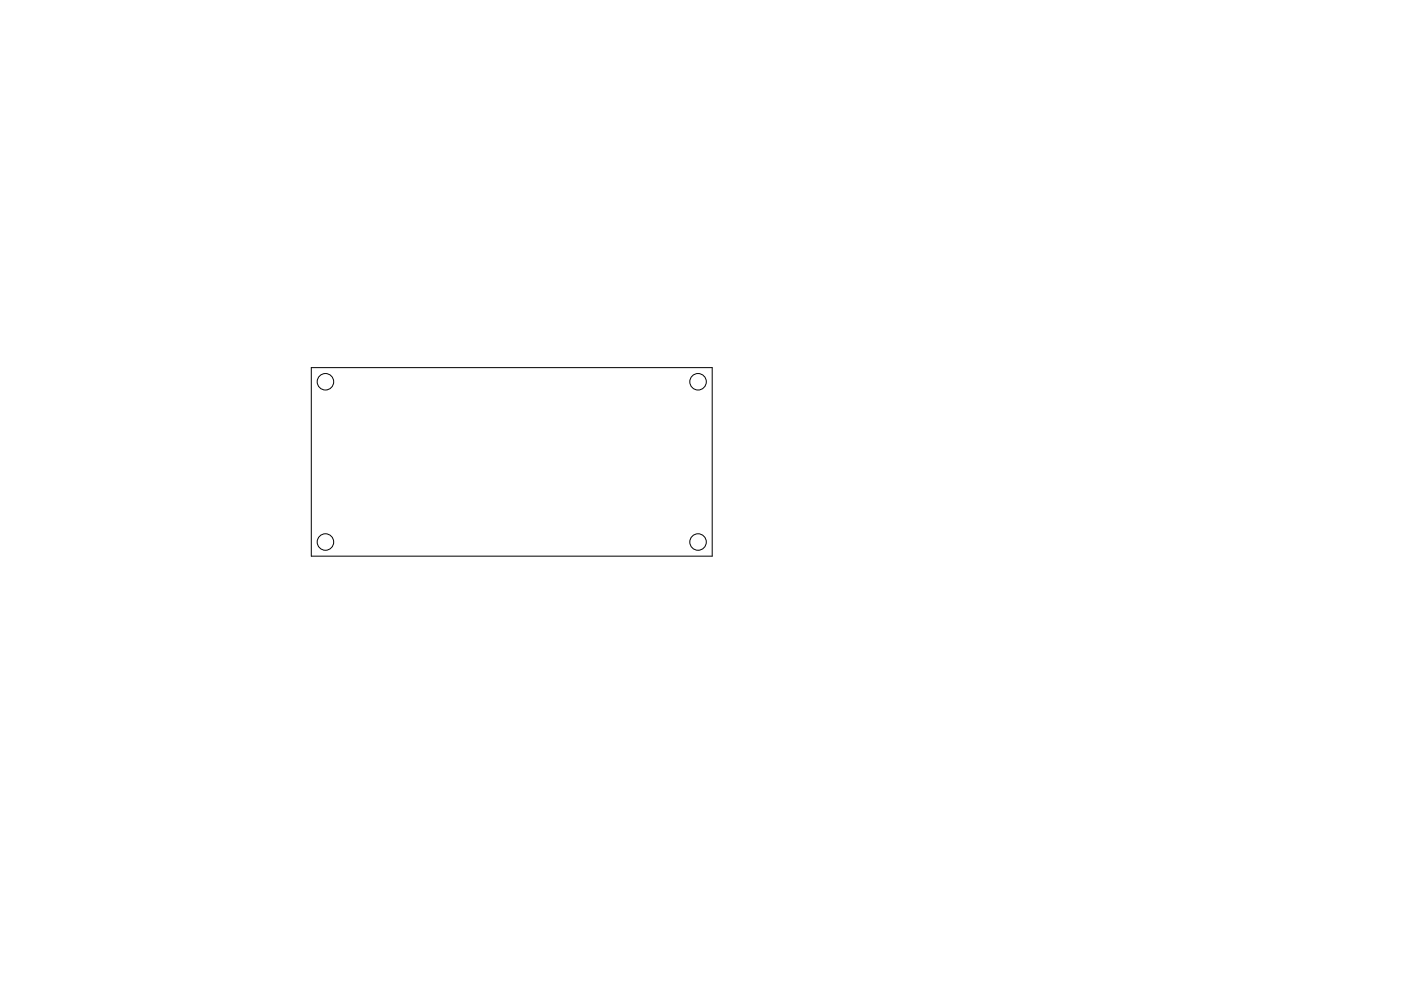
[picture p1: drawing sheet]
<svg xmlns="http://www.w3.org/2000/svg" width="297mm" height="210mm" viewBox="0 0 297 210" stroke-linecap="round" stroke-linejoin="round" font-family="sans-serif">
<g fill="none" stroke="#000" stroke-width=".21">
<path d="M66 78h85v40h-85z"/>
<circle cx="69" cy="81" r="1.75"/>
<circle cx="148" cy="81" r="1.75"/>
<circle cx="69" cy="115" r="1.75"/>
<circle cx="148" cy="115" r="1.75"/>
</g>
</svg>
